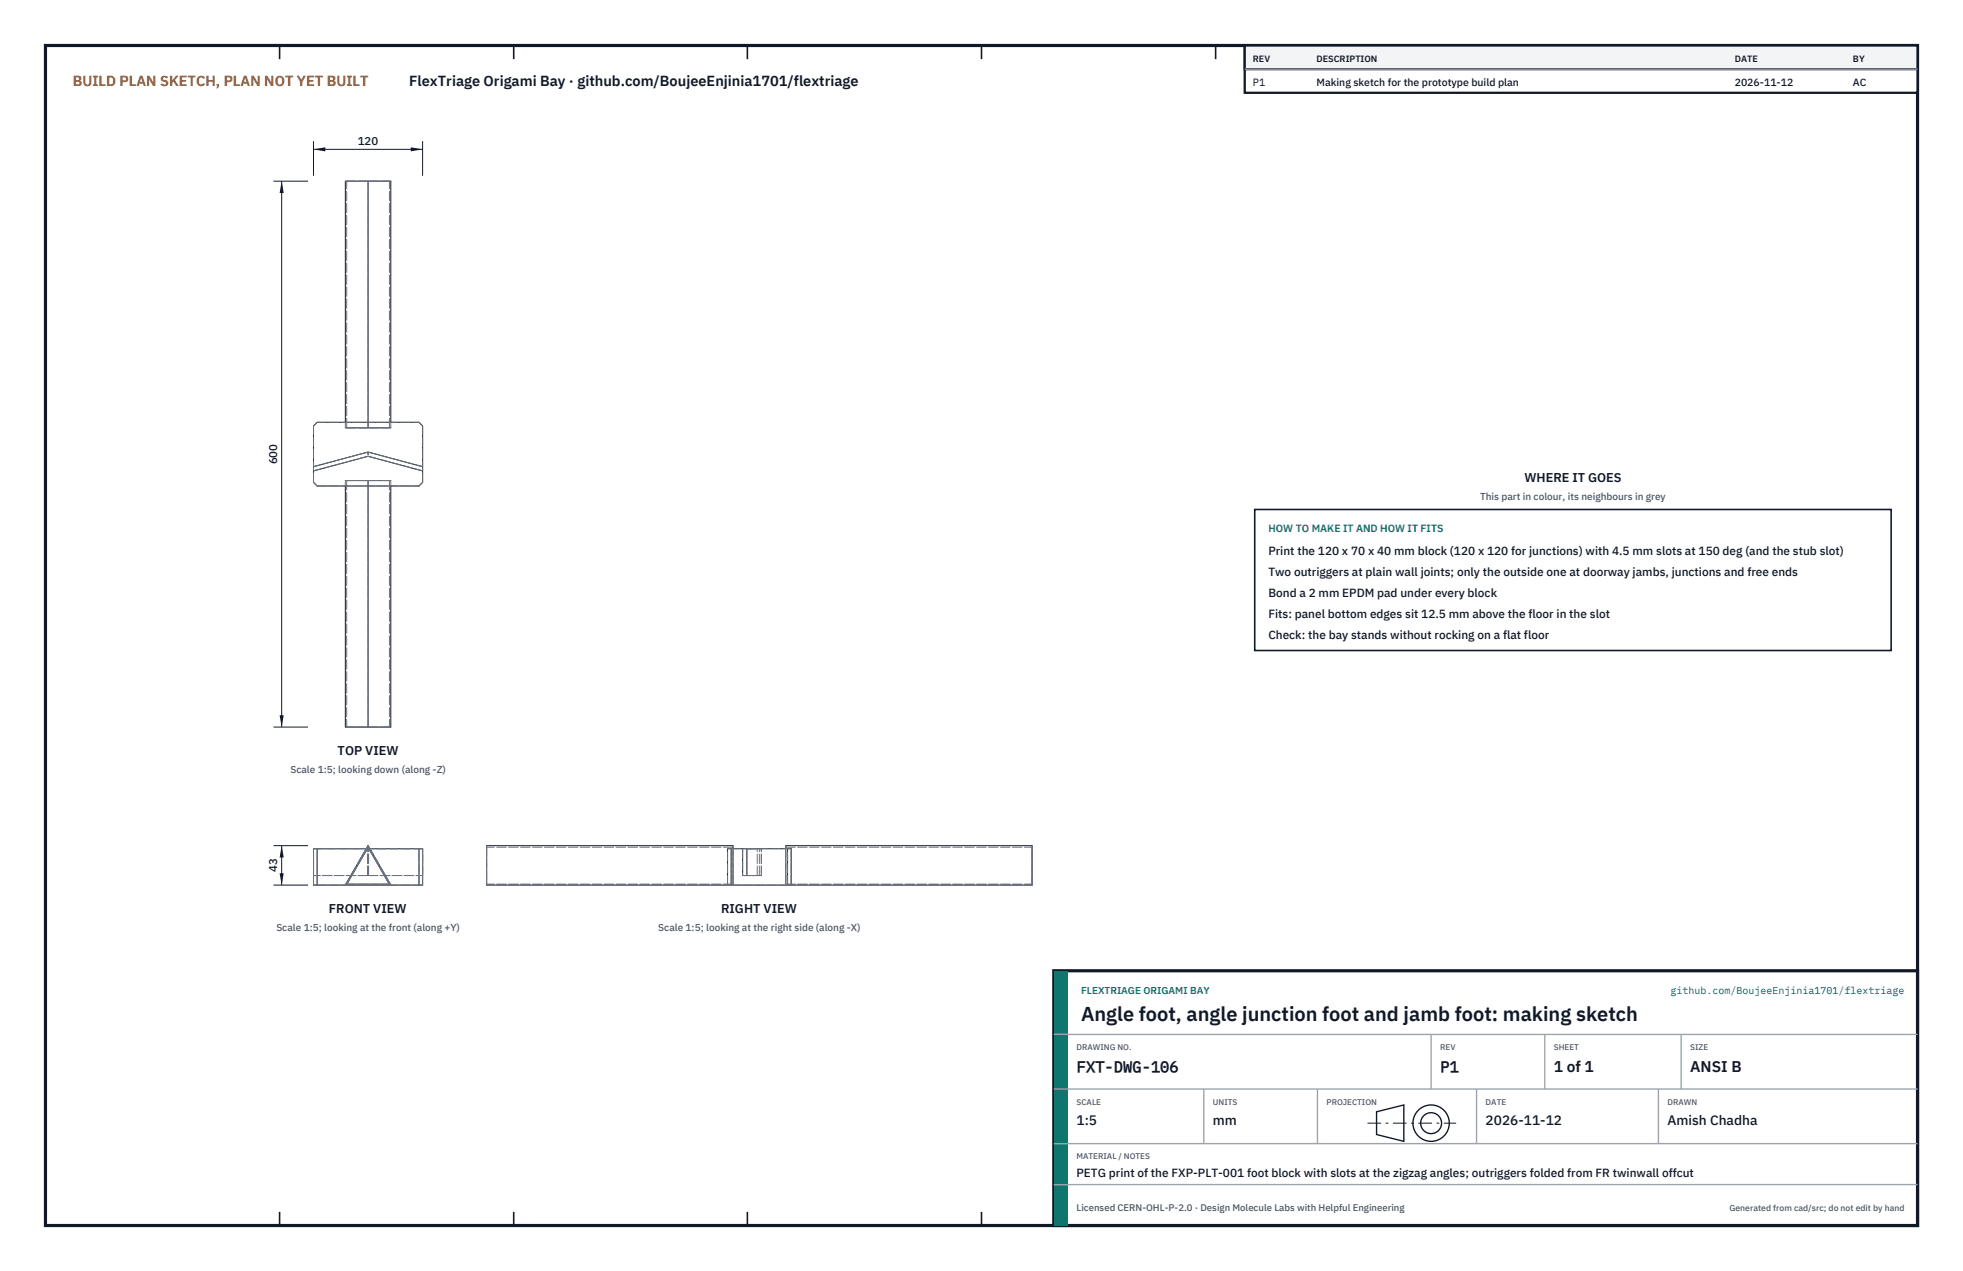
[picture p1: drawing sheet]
<svg xmlns="http://www.w3.org/2000/svg" width="432mm" height="279mm" viewBox="0 0 432 279" stroke-linecap="round" stroke-linejoin="round" font-family="sans-serif">
<defs><g id="words">
<text font-size="4.4" fill="#111827" x="237.8" y="224.4">Angle foot, angle junction foot and jamb foot: making sketch</text>
<g font-size="3.4" fill="#111827">
<text x="236.8" y="235.6">FXT-DWG-106</text>
<text x="316.8" y="235.6">P1</text>
<text x="341.8" y="235.6">1 of 1</text>
<text x="371.8" y="235.6">ANSI B</text>
</g>
<text font-size="3.2" fill="#b45309" x="16" y="19">BUILD PLAN SKETCH, PLAN NOT YET BUILT</text>
<text font-size="3.2" fill="#111827" x="90" y="19">FlexTriage Origami Bay · github.com/BoujeeEnjinia1701/flextriage</text>
<g font-size="3" fill="#111827">
<text x="236.8" y="247.2">1:5</text>
<text x="266.8" y="247.2">mm</text>
<text x="326.8" y="247.2">2026-11-12</text>
<text x="366.8" y="247.2">Amish Chadha</text>
</g>
<g font-size="2.8" fill="#111827">
<text x="335.3" y="106">WHERE IT GOES</text>
<text x="74.3" y="165.9">TOP VIEW</text>
<text x="72.3" y="200.6">FRONT VIEW</text>
<text x="158.6" y="200.6">RIGHT VIEW</text>
</g>
<g font-size="2.6" fill="#111827">
<text x="279" y="122">Print the 120 x 70 x 40 mm block (120 x 120 for junctions) with 4.5 mm slots at 150 deg (and the stub slot)</text>
<text x="279" y="126.6">Two outriggers at plain wall joints; only the outside one at doorway jambs, junctions and free ends</text>
<text x="279" y="131.2">Bond a 2 mm EPDM pad under every block</text>
<text x="279" y="135.8">Fits: panel bottom edges sit 12.5 mm above the floor in the slot</text>
<text x="279" y="140.4">Check: the bay stands without rocking on a flat floor</text>
<text x="236.8" y="258.8">PETG print of the FXP-PLT-001 foot block with slots at the zigzag angles; outriggers folded from FR twinwall offcut</text>
</g>
<g font-size="2.5" fill="#111827">
<text x="78.7" y="31.8">120</text>
<text x="61" y="102.1" transform="rotate(-90 61 102.1)">600</text>
<text x="61" y="191.7" transform="rotate(-90 61 191.7)">43</text>
</g>
<g font-size="2.3" fill="#111827">
<text x="275.6" y="18.8">P1</text>
<text x="289.6" y="18.8">Making sketch for the prototype build plan</text>
<text x="381.6" y="18.8">2026-11-12</text>
<text x="407.6" y="18.8">AC</text>
</g>
<text font-size="2.3" fill="#0f766e" x="279" y="117">HOW TO MAKE IT AND HOW IT FITS</text>
<g font-size="2.2" fill="#4b5563">
<text x="325.6" y="110">This part in colour, its neighbours in grey</text>
<text x="63.9" y="169.9">Scale 1:5; looking down (along -Z)</text>
<text x="60.8" y="204.6">Scale 1:5; looking at the front (along +Y)</text>
<text x="144.8" y="204.6">Scale 1:5; looking at the right side (along -X)</text>
</g>
<g font-size="2.2" fill="#0f766e">
<text x="237.8" y="218.4">FLEXTRIAGE ORIGAMI BAY</text>
<text x="367.5" y="218.4">github.com/BoujeeEnjinia1701/flextriage</text>
</g>
<text font-size="2.1" fill="#4b5563" x="236.8" y="266.2">Licensed CERN-OHL-P-2.0 · Design Molecule Labs with Helpful Engineering</text>
<g font-size="2" fill="#111827">
<text x="275.6" y="13.6">REV</text>
<text x="289.6" y="13.6">DESCRIPTION</text>
<text x="381.6" y="13.6">DATE</text>
<text x="407.6" y="13.6">BY</text>
</g>
<text font-size="1.9" fill="#4b5563" x="380.4" y="266.2">Generated from cad/src; do not edit by hand</text>
<g font-size="1.8" fill="#4b5563">
<text x="236.8" y="230.8">DRAWING NO.</text>
<text x="316.8" y="230.8">REV</text>
<text x="341.8" y="230.8">SHEET</text>
<text x="371.8" y="230.8">SIZE</text>
<text x="236.8" y="242.8">SCALE</text>
<text x="266.8" y="242.8">UNITS</text>
<text x="291.8" y="242.8">PROJECTION</text>
<text x="326.8" y="242.8">DATE</text>
<text x="366.8" y="242.8">DRAWN</text>
<text x="236.8" y="254.8">MATERIAL / NOTES</text>
</g>
</g></defs>
<path d="M10 10h411.8v259.4h-411.8z" fill="none" stroke="#111827" stroke-width=".7" stroke-linecap="butt"/>
<g fill="none" stroke="#111827" stroke-width=".35">
<path d="M61.5 10v3M113 10v3M164.4 10v3M215.9 10v3M267.4 10v3M318.9 10v3M370.3 10v3M61.5 266.4v3M113 266.4v3M164.4 266.4v3M215.9 266.4v3M267.4 266.4v3"/>
<path d="M318.9 266.4v3M370.3 266.4v3"/>
</g>
<g fill="none" stroke="#111727" stroke-width=".22">
<path d="M81 39.8v54.2M69 93.6l.8-.8h22.4l.8 .8v12.4l-.8 .8h-22.4l-.8-.8zM76 92.8v-53h10v53M76 94h10M69 103.5l12-3.2 12 3.2M69 102.6l11.8-3.2 .2 .4 .1-.4 11.9 3.2M76 106.8v53h10v-53M76 105.6h10M81 105.6v54.2M69.8 186.6v8M76 194.6l5-8.7 5 8.7M80.6 186.6h-11.6v8h24v-8h-11.7"/>
<path d="M81 186.2l.1 .4h-.3zM81 186.2l4.7 8.2h-9.4zM92.2 186.6v8M160 194.6v-8h14v8M160.8 186.6v8M161.2 186.6v-.7h-54.2v8.7h120v-8.7h-54.2v.7M163.4 186.6v5.9h.9v-5.9M173.2 186.6v8"/>
</g>
<g fill="none" stroke="#6a7180" stroke-width=".22" stroke-dasharray="2.1 .5">
<path d="M76.3 39.8h9.4M81 39.8h-4.7M85.7 39.8h-4.7M86 39.8h-10M69 93.6l.8-.8M69.8 92.8h22.4M76 94v-1.2M76.3 94h9.4M76.3 94v-54.2M80.8 99.4l.2 .4M80.8 99.4l-11.8 3.2M81 99.8l.1-.4"/>
<path d="M81 94h-4.7M81 94v-54.2M81.1 99.4l11.9 3.2M85.7 94h-4.7M85.7 94v-54.2M86 94v-1.2M86 94h-10M93 93.6l-.8-.8M69 106v-12.4M69 106l.8 .8M69.8 106.8h22.4M76 105.6v1.2"/>
<path d="M76 105.6h10M76.3 105.6h4.7M76.3 105.6v54.2M81 100.3l-12 3.2M81 100.3l12 3.2M81 105.6h4.7M81 105.6v54.2M85.7 105.6h-9.4M85.7 105.6v54.2M86 105.6v1.2M93 106l-.8 .8M93 106v-12.4"/>
<path d="M76 159.8h10M76.3 159.8h4.7M81 159.8h4.7M85.7 159.8h-9.4M69 186.6v5.9M69 194.6v-8M69 186.6h12M69 186.6h11.8M69 186.6h.8M69 194.6h.8M69.8 186.6h22.4M69.8 194.6v-8"/>
<path d="M69.8 194.6h22.4M76 194.6h10M76 194.6l5-8.7M76.3 194.4h9.4M76.3 194.4l4.7-8.2M80.6 186.6h.2M80.8 186.6l-4.5 7.8M80.8 192.5h.2M80.8 192.5h-11.8M80.8 192.5v-5.9M80.8 186.6h.2M81 192.5h-12"/>
<path d="M81 192.5v-5.9M81 192.5h12M81 192.5h.1M81 186.6h.1M81 185.9l5 8.7M81 186.2l-4.7 8.2M81 185.9l-5 8.7M81 186.2l4.7 8.2M81.1 192.5h11.9M81.1 192.5v-5.9M81.1 186.6h.2M85.7 194.4l-4.6-7.8"/>
<path d="M85.7 194.4l-4.7-8.2M85.7 194.4h-9.4M86 194.6h-10M86 194.6l-5-8.7M92.2 194.6v-8M93 186.6h-12M93 186.6h-.8M93 186.6h-11.9M93 194.6h-.8M93 192.5v-5.9M93 194.6v-8M107 185.9v8.7"/>
<path d="M107 186.2v8.2M107 194.4v-8.2M160 194.6v-8M160.8 186.6h2.6M160.8 194.6h12.4M160.8 194.6v-8M160.8 186.6h-.8M160.8 194.6h-.8M161.2 194.6h-54.2M161.2 194.6h-1.2M161.2 185.9v8.7M161.2 194.6v-8"/>
<path d="M161.2 186.2v8.2M161.2 194.4v-8.2M161.2 186.2h-54.2M161.2 194.4h-54.2M163.4 186.6v5.9M163.4 186.6h3.2M164.3 192.5h-.9M164.3 186.6v5.9M164.3 186.6h8.9M164.3 186.6h2.3M164.3 186.6h3.2M166.6 192.5h-3.2"/>
<path d="M166.6 192.5v-5.9M166.6 192.5h-2.3M167 192.5h.5M167 186.6h.5M167 192.5v-5.9M167.5 192.5h-3.2M167.5 192.5h-.5M167.5 192.5v-5.9M167.5 186.6h-.5M172.8 194.6h1.2M172.8 194.6h54.2M172.8 186.6v8"/>
<path d="M172.8 194.6v-8.7M172.8 186.2v8.2M172.8 194.4v-8.2M172.8 186.2h54.2M172.8 194.4h54.2M173.2 194.6v-8M173.2 186.6h.8M173.2 194.6h.8M174 194.6v-8M227 194.6v-8.7M227 186.2v8.2M227 194.4v-8.2"/>
</g>
<path d="M69 31v7.6M69 32.8h24M93 31v7.6" fill="none" stroke="#111827" stroke-width=".22"/>
<path d="M69 32.8l2.6-.4v.9zM90.4 32.4v.9l2.6-.5z" fill="#111827"/>
<path d="M60.2 39.8h7.6M62 39.8v120M60.2 159.8h7.6" fill="none" stroke="#111827" stroke-width=".22"/>
<path d="M62 39.8l-.5 2.6h.9zM61.5 157.2h.9l-.4 2.6z" fill="#111827"/>
<path d="M60.2 185.9h7.6M60.2 194.6h7.6M62 185.9v8.7" fill="none" stroke="#111827" stroke-width=".22"/>
<path d="M62 185.9l-.5 2.6h.9zM61.5 192h.9l-.4 2.6z" fill="#111827"/>
<path d="M276 112h140v31h-140z" fill="#fff" stroke="#111827" stroke-width=".35"/>
<path d="M273.8 10h148v10.4h-148z" fill="#fff" stroke="#111827" stroke-width=".5"/>
<path d="M273.8 10h148v5.2h-148z" fill="#f3f4f6" stroke="#111827" stroke-width=".5"/>
<path d="M273.8 15.2h148" fill="none" stroke="#9ca3af" stroke-width=".3"/>
<path d="M231.8 213.4h190v56h-190z" fill="#fff" stroke="#111827" stroke-width=".7" stroke-linecap="butt"/>
<path d="M231.8 213.4h3v56h-3z" fill="#0f766e"/>
<path d="M231.8 227.4h190M231.8 239.4h190M264.8 239.4v12M289.8 239.4v12M314.8 227.4v12M324.8 239.4v12M339.8 227.4v12M364.8 239.4v12M369.8 227.4v12M231.8 251.4h190M231.8 260.4h190" fill="none" stroke="#9ca3af" stroke-width=".3"/>
<g fill="none" stroke="#111827" stroke-width=".3">
<path d="M302.8 244.4l6-1.5v8l-6-1.5z"/>
<circle cx="314.8" cy="246.9" r="4"/>
<circle cx="314.8" cy="246.9" r="2.3"/>
</g>
<path d="M300.8 246.9h19.5" fill="none" stroke="#111827" stroke-width=".22" stroke-dasharray="3 1 .6 1" stroke-linecap="butt"/>
<use href="#words"/>
</svg>
